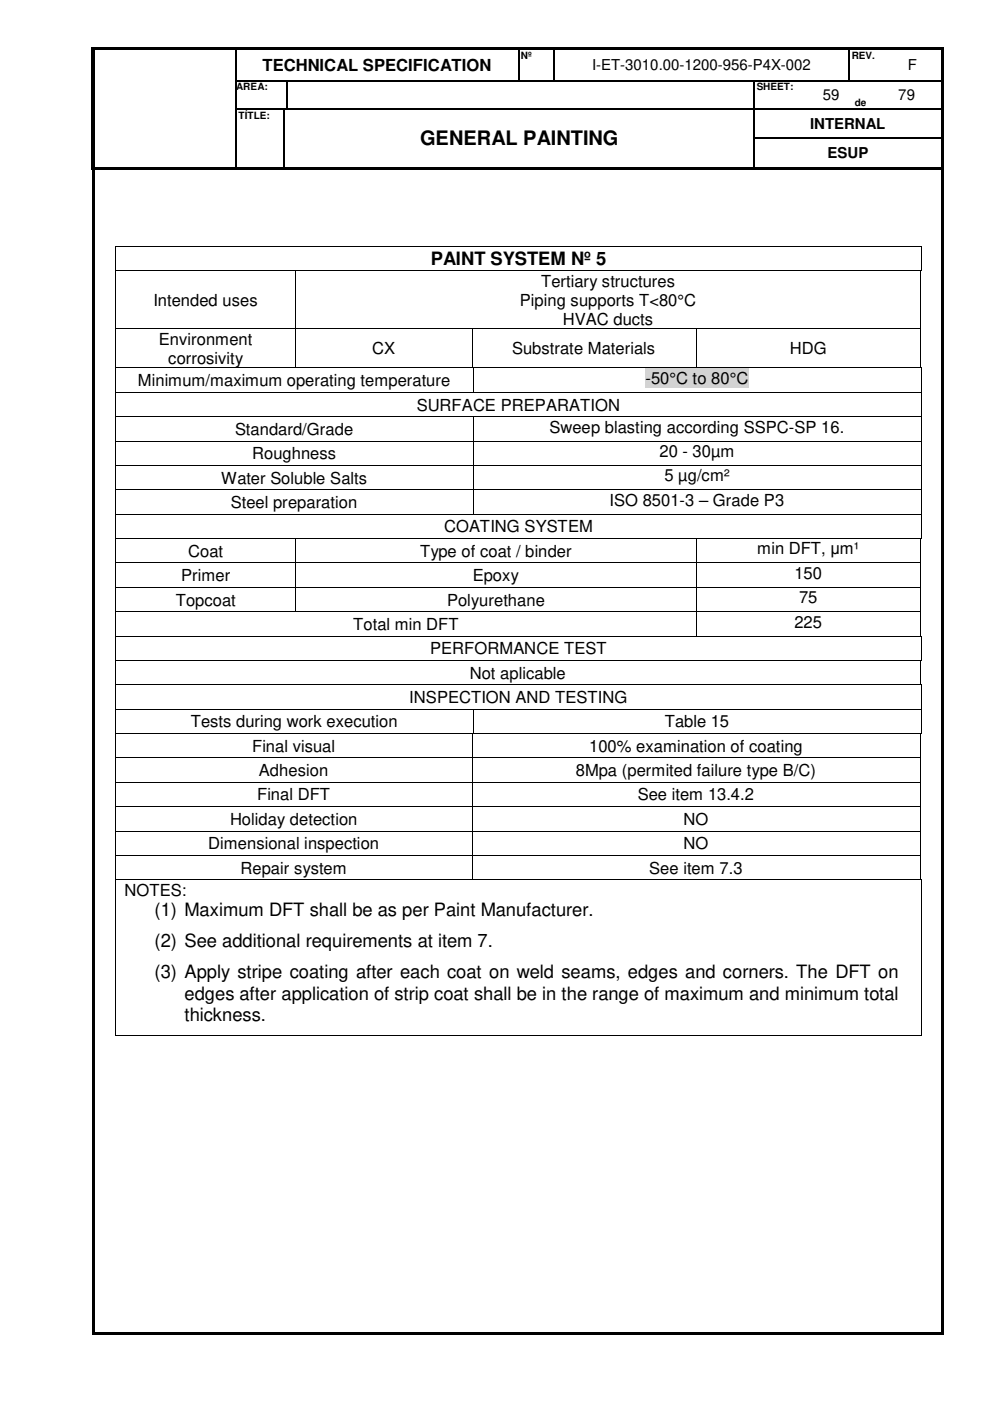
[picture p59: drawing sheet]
<svg xmlns="http://www.w3.org/2000/svg" width="210mm" height="297mm" viewBox="0 0 210 297" stroke-linecap="round" stroke-linejoin="round" font-family="sans-serif">
<defs><g id="words">
<text font-size="4.2" x="89.1" y="30.8">GENERAL PAINTING</text>
<g font-size="3.9">
<text x="91.3" y="56.1">PAINT SYSTEM Nº 5</text>
<text x="32.8" y="194.3">(1) Maximum DFT shall be as per Paint Manufacturer.</text>
<text x="32.8" y="200.9">(2) See additional requirements at item 7.</text>
<text x="32.8" y="207.4">(3) Apply stripe coating after each coat on weld seams, edges and corners. The DFT on</text>
<text x="39.1" y="211.9">edges after application of strip coat shall be in the range of maximum and minimum total</text>
<text x="39.1" y="216.4">thickness.</text>
</g>
<g font-size="3.5">
<text x="55.6" y="15">TECHNICAL SPECIFICATION</text>
<text x="32.5" y="64.8">Intended uses</text>
<text x="110.2" y="64.8">Piping supports T&lt;80°C</text>
<text x="114.7" y="60.7">Tertiary structures</text>
<text x="119.3" y="68.9">HVAC ducts</text>
<text x="33.7" y="73.1">Environment</text>
<text x="35.7" y="77.2">corrosivity</text>
<text x="78.9" y="75.1">CX</text>
<text x="108.6" y="75.1">Substrate Materials</text>
<text x="167.5" y="75.1">HDG</text>
<text x="29.3" y="81.9">Minimum/maximum operating temperature</text>
<text x="136.9" y="81.4">-50°C to 80°C</text>
<text x="88.3" y="87">SURFACE PREPARATION</text>
<text x="49.8" y="92.2">Standard/Grade</text>
<text x="116.5" y="91.7">Sweep blasting according SSPC-SP 16.</text>
<text x="53.5" y="97.4">Roughness</text>
<text x="139.8" y="96.9">20 - 30µm</text>
<text x="46.9" y="102.5">Water Soluble Salts</text>
<text x="48.9" y="107.7">Steel preparation</text>
<text x="129.2" y="107.2">ISO 8501-3 – Grade P3</text>
<text x="140.9" y="102.1">5 µg/cm²</text>
<text x="94.1" y="112.9">COATING SYSTEM</text>
<text x="39.9" y="118">Coat</text>
<text x="89.1" y="118">Type of coat / binder</text>
<text x="160.6" y="117.6">min DFT, µm¹</text>
<text x="38.4" y="123.2">Primer</text>
<text x="100.2" y="123.2">Epoxy</text>
<text x="168.4" y="122.7">150</text>
<text x="37.3" y="128.4">Topcoat</text>
<text x="94.8" y="128.4">Polyurethane</text>
<text x="169.4" y="127.9">75</text>
<text x="74.9" y="133.6">Total min DFT</text>
<text x="168.4" y="133.1">225</text>
<text x="91.2" y="138.7">PERFORMANCE TEST</text>
<text x="99.6" y="143.9">Not aplicable</text>
<text x="86.8" y="149.1">INSPECTION AND TESTING</text>
<text x="40.4" y="154.2">Tests during work execution</text>
<text x="140.9" y="154.2">Table 15</text>
<text x="53.5" y="159.4">Final visual</text>
<text x="124.9" y="159.4">100% examination of coating</text>
<text x="54.9" y="164.5">Adhesion</text>
<text x="122.1" y="164.5">8Mpa (permited failure type B/C)</text>
<text x="54.5" y="169.7">Final DFT</text>
<text x="135.2" y="169.7">See item 13.4.2</text>
<text x="48.8" y="174.9">Holiday detection</text>
<text x="144.9" y="174.9">NO</text>
<text x="44.2" y="180">Dimensional inspection</text>
<text x="51" y="185.2">Repair system</text>
<text x="137.7" y="185.2">See item 7.3</text>
<text x="144.9" y="180">NO</text>
<text x="26.4" y="189.9">NOTES:</text>
</g>
<g font-size="3.2">
<text x="125.5" y="14.9">I-ET-3010.00-1200-956-P4X-002</text>
<text x="192.5" y="14.9">F</text>
<text x="174.5" y="21.3">59</text>
<text x="190.5" y="21.3">79</text>
<text x="171.7" y="27.3">INTERNAL</text>
<text x="175.5" y="33.5">ESUP</text>
</g>
<g font-size="2.1">
<text x="110.4" y="12.4">Nº</text>
<text x="180.6" y="12.4">REV.</text>
<text x="50.1" y="19.2">AREA:</text>
<text x="160.4" y="19.2">SHEET:</text>
<text x="181.2" y="22.4">de</text>
<text x="50.6" y="25.1">TÍTLE:</text>
</g>
</g></defs>
<g fill="#000">
<path d="M19.4 10.5h.8zM19.4 10h.8v.5h-.8zM19.4 10.5h.8v6.5h-.8zM19.4 17h.8v.3h-.8zM20.2 10h29.6v.5h-29.6zM49.8 10.5h.3zM49.8 10h.5v.5h-.5zM49.8 17h.3v.3h-.3zM50.3 10h59.5v.5h-59.5zM60.6 17h.2v.3h-.2zM109.8 10.5h.3zM109.8 10h.5v.5h-.5z"/>
<path d="M109.8 17h.3v.3h-.3zM110.3 10h7v.5h-7zM117.3 10.5h.3zM117.3 10h.5v.5h-.5zM117.3 17h.3v.3h-.3zM117.8 10h62v.5h-62zM159.8 17h.3v.3h-.3zM172.5 17h.2v.3h-.2zM179.8 10.5h.3zM179.8 10h.5v.5h-.5zM179.8 17h.3v.3h-.3zM180.1 17h.2v.3h-.2z"/>
<path d="M180.3 10h7.2v.5h-7.2zM185 17h.3v.3h-.3zM187.5 10h.5v.5h-.5zM187.5 17h.2v.3h-.2zM188 10h11.5v.5h-11.5zM199.5 10h.5v.5h-.5zM199.5 10.5h.5v6.5h-.5zM199.5 17h.5v.3h-.5zM19.4 17.3h.8v5.7h-.8zM19.4 23h.8v.2h-.8zM19.4 23.2h.8v6h-.8zM19.4 29.2h.8v.3h-.8z"/>
<path d="M19.4 29.5h.8v5.9h-.8zM19.4 35.4h.8v.5h-.8zM19.5 35.9l.5 .1zM20.2 35.4h.5v.5h-.5zM20.7 35.4h29.1v.5h-29.1zM49.8 23h.3v.2h-.3zM49.8 29.2h.3v.3h-.3zM49.8 35.4h.5v.5h-.5zM50.3 35.4h9.8v.5h-9.8zM60.1 23h.3v.2h-.3zM60.1 29.2h.4v.3h-.4zM60.1 35.4h.5v.5h-.5z"/>
<path d="M60.4 23h.2v.2h-.2zM60.6 23h.2v.2h-.2zM60.6 35.4h99.2v.5h-99.2zM159.8 23h.3v.2h-.3zM159.8 29.2h.3v.3h-.3zM159.8 35.4h.5v.5h-.5zM160.3 35.4h39.2v.5h-39.2zM172.5 23h.2v.2h-.2zM180 23h.2v.2h-.2zM185 23h.3v.2h-.3zM199.5 17.3h.5v5.7h-.5zM199.5 23h.5v.2h-.5z"/>
<path d="M199.5 23.2h.5v6h-.5zM199.5 29.2h.5v.3h-.5zM199.5 29.5h.5v5.9h-.5zM199.5 35.4h.5v.6h-.5zM24.4 52.1h.2v.2h-.2zM24.4 57.3h.2v.1h-.2zM62.7 57.3h.1v.1h-.1zM195.1 57.3h.1v.1h-.1zM195.2 57.3h.2v.1h-.2zM195.3 52.1h.2v.2h-.2zM195.3 57.3h.2v.1h-.2zM24.4 69.6h.2v.2h-.2z"/>
<path d="M62.7 69.6h.1v.2h-.1zM100 69.6h.2v.2h-.2zM147.5 69.6h.2v.2h-.2zM195.1 69.6h.1v.2h-.1zM19.5 36h.5v246.5h-.5zM19.5 282.5h.5v.5h-.5zM20 282.5h179.5v.5h-179.5zM199.5 36h.5v246.5h-.5zM199.5 282.5h.5v.5h-.5z"/>
</g>
<path d="M50 10.5v6.5M50 17.3v5.7M60.7 17.3v5.7M117.5 10.5v6.5M50 23.2v6M50 29.5v5.9M60.3 23.2v6M60.3 29.5v5.9" fill="none" stroke="#000" stroke-width=".34"/>
<g fill="none" stroke="#000" stroke-width=".25">
<path d="M50.1 17.1h10.5M60.8 17.1h49M109.9 10.5v6.5M110.1 17.1h7.2M117.6 17.1h42.2M159.9 17.3v5.7M160.1 17.1h12.4M172.7 17.1h7.1M180 10.5v6.5M180.3 17.1h4.7M185.3 17.1h2.2M187.7 17.1h11.8"/>
<path d="M50.1 23.1h10M60.8 23.1h99M159.9 23.2v6M159.9 29.5v5.9M160.1 23.1h12.4M160.1 29.3h39.4M172.7 23.1h7.3M180.2 23.1h4.8M185.3 23.1h14.2"/>
</g>
<g fill="none" stroke="#000" stroke-width=".21">
<path d="M24.5 52.3v5M24.5 57.4v12.2M24.6 52.2h170.7M24.6 57.4h38.1M62.7 57.4v12.2M62.8 57.4h132.3M195.2 57.4v12.2M195.4 52.3v5M24.5 69.8v8.1M24.6 69.7h38.1M62.7 69.8v8.1M62.8 69.7h37.2"/>
<path d="M100.1 69.8v8.1M100.2 69.7h47.3M147.6 69.8v8.1M147.7 69.7h47.4M195.2 69.8v8.1"/>
</g>
<path d="M136.9 78.1h21.8v4.1h-21.8z" fill="#d3d3d3"/>
<g fill="#000">
<path d="M24.4 77.9h.2v.2h-.2zM62.7 77.9h.1v.2h-.1zM100 77.9h.2v.2h-.2zM100.2 77.9v.2zM100.2 77.9h.2v.2h-.2zM147.5 77.9h.2v.2h-.2zM195.1 77.9h.1v.2h-.1zM195.2 77.9h.2v.2h-.2zM195.3 77.9h.2v.2h-.2zM24.4 83.1h.2v.2h-.2zM24.4 88.3h.2v.1h-.2zM24.4 93.4h.2v.2h-.2z"/>
<path d="M24.4 98.6h.2v.2h-.2zM100.2 83.1h.2v.2h-.2zM100.2 88.3h.2v.1h-.2zM100.2 93.4h.2v.2h-.2zM100.2 98.6h.2v.2h-.2zM195.3 83.1h.2v.2h-.2zM195.3 88.3h.2v.1h-.2zM195.3 93.4h.2v.2h-.2zM195.3 98.6h.2v.2h-.2zM24.4 103.8h.2v.1h-.2zM24.4 108.9h.2v.2h-.2zM24.4 114.1h.2v.2h-.2z"/>
<path d="M24.4 119.3h.2v.1h-.2zM62.7 114.1h.1v.2h-.1zM62.7 119.3h.1v.1h-.1zM100.2 103.8h.2v.1h-.2zM100.2 108.9h.2v.2h-.2zM147.5 114.1h.2v.2h-.2zM147.5 119.3h.2v.1h-.2zM195.1 114.1h.1v.2h-.1zM195.1 119.3h.1v.1h-.1zM195.2 114.1h.2v.2h-.2zM195.3 103.8h.2v.1h-.2zM195.3 108.9h.2v.2h-.2z"/>
<path d="M195.3 114.1h.2v.2h-.2zM24.4 124.5h.2v.1h-.2zM24.4 129.6h.2v.2h-.2zM24.4 134.8h.2v.2h-.2zM62.7 124.5h.1v.1h-.1zM62.7 129.6h.1v.2h-.1zM147.5 124.5h.2v.1h-.2zM147.5 129.6h.2v.2h-.2zM147.5 134.8h.2v.2h-.2zM195.1 124.5h.1v.1h-.1zM195.1 129.6h.1v.2h-.1zM195.1 134.8h.1v.2h-.1z"/>
<path d="M195.2 134.8h.2v.2h-.2zM195.3 134.8h.2v.2h-.2zM24.4 140h.2v.1h-.2zM24.4 145.1h.2v.2h-.2zM24.4 150.3h.2v.2h-.2zM24.4 155.4h.2v.2h-.2zM100 155.4h.2v.2h-.2zM100.2 155.4v.2zM100.2 150.3h.2v.2h-.2zM100.2 155.4h.2v.2h-.2zM195.1 140h.1v.1h-.1zM195.1 145.1h.1v.2h-.1z"/>
<path d="M195.1 155.4h.1v.2h-.1zM195.2 140h.2v.1h-.2zM195.2 145.1h.2v.2h-.2zM195.2 155.4h.2v.2h-.2zM195.3 140h.2v.1h-.2zM195.3 145.1h.2v.2h-.2zM195.3 150.3h.2v.2h-.2zM195.3 155.4h.2v.2h-.2zM24.4 160.6h.2v.2h-.2zM24.4 165.8h.2v.1h-.2zM24.4 170.9h.2v.2h-.2zM24.4 176.1h.2v.2h-.2z"/>
<path d="M100 160.6h.2v.2h-.2zM100 165.8h.2v.1h-.2zM100 170.9h.2v.2h-.2zM100 176.1h.2v.2h-.2zM195.1 160.6h.1v.2h-.1zM195.1 165.8h.1v.1h-.1zM195.1 170.9h.1v.2h-.1zM195.1 176.1h.1v.2h-.1zM24.4 181.3h.2v.1h-.2zM24.4 186.4h.2v.2h-.2zM100 181.3h.2v.1h-.2zM100 186.4h.2v.2h-.2z"/>
<path d="M195.1 181.3h.1v.1h-.1zM195.1 186.4h.1v.2h-.1zM195.2 186.4h.2v.2h-.2zM195.3 186.4h.2v.2h-.2zM24.4 219.4h.2v.1h-.2zM195.3 219.4h.2v.1h-.2z"/>
</g>
<g fill="none" stroke="#000" stroke-width=".21">
<path d="M24.5 78.1v5M24.6 78h38.1M62.8 78h37.2M100.3 78.1v5M100.4 78h47.1M147.7 78h47.4M195.4 78.1v5M24.5 83.3v5M24.5 88.4v5M24.5 93.6v5M24.5 98.8v5M24.6 83.2h75.6"/>
<path d="M24.6 88.3h75.6M24.6 93.5h75.6M24.6 98.7h75.6M100.3 88.4v5M100.3 93.6v5M100.3 98.8v5M100.4 83.2h94.9M100.4 88.3h94.9M100.4 93.5h94.9M100.4 98.7h94.9M195.4 83.3v5M195.4 88.4v5"/>
<path d="M195.4 93.6v5M195.4 98.8v5M24.5 103.9v5M24.5 109.1v5M24.5 114.3v5M24.5 119.4v5.1M24.6 103.8h75.6M24.6 109h75.6M24.6 114.2h38.1M24.6 119.3h38.1M62.7 114.3v5M62.7 119.4v5.1"/>
<path d="M62.8 114.2h84.7M62.8 119.3h84.7M100.3 103.9v5M100.4 103.8h94.9M100.4 109h94.9M147.6 114.3v5M147.6 119.4v5.1M147.7 114.2h47.4M147.7 119.3h47.4M195.2 114.3v5M195.2 119.4v5.1M195.4 103.9v5"/>
<path d="M195.4 109.1v5M24.5 124.6v5M24.5 129.8v5M24.5 135v5M24.6 124.5h38.1M24.6 129.7h38.1M24.6 134.9h122.9M62.7 124.6v5M62.8 124.5h84.7M62.8 129.7h84.7M147.6 124.6v5M147.6 129.8v5"/>
<path d="M147.7 124.5h47.4M147.7 129.7h47.4M147.7 134.9h47.4M195.2 124.6v5M195.2 129.8v5M195.4 135v5M24.5 140.1v5M24.5 145.3v5M24.5 150.5v4.9M24.5 155.6v5M24.6 140h170.5M24.6 145.2h170.5"/>
<path d="M24.6 150.4h75.6M24.6 155.5h75.4M100.1 155.6v5M100.3 150.5v4.9M100.4 150.4h94.9M100.4 155.5h94.7M195.2 140.1v5M195.2 155.6v5M195.4 145.3v5M195.4 150.5v4.9M24.5 160.8v5M24.5 165.9v5"/>
<path d="M24.5 171.1v5M24.5 176.3v5M24.6 160.7h75.4M24.6 165.9h75.4M24.6 171h75.4M24.6 176.2h75.4M100.1 160.8v5M100.1 165.9v5M100.1 171.1v5M100.1 176.3v5M100.2 160.7h94.9M100.2 165.9h94.9"/>
<path d="M100.2 171h94.9M100.2 176.2h94.9M195.2 160.8v5M195.2 165.9v5M195.2 171.1v5M195.2 176.3v5M24.5 181.4v5M24.5 186.6v32.8M24.6 181.4h75.4M24.6 186.5h75.4M100.1 181.4v5M100.2 181.4h94.9"/>
<path d="M100.2 186.5h94.9M195.2 181.4v5M195.4 186.6v32.8M24.6 219.5h170.7"/>
</g>
<use href="#words"/>
</svg>
